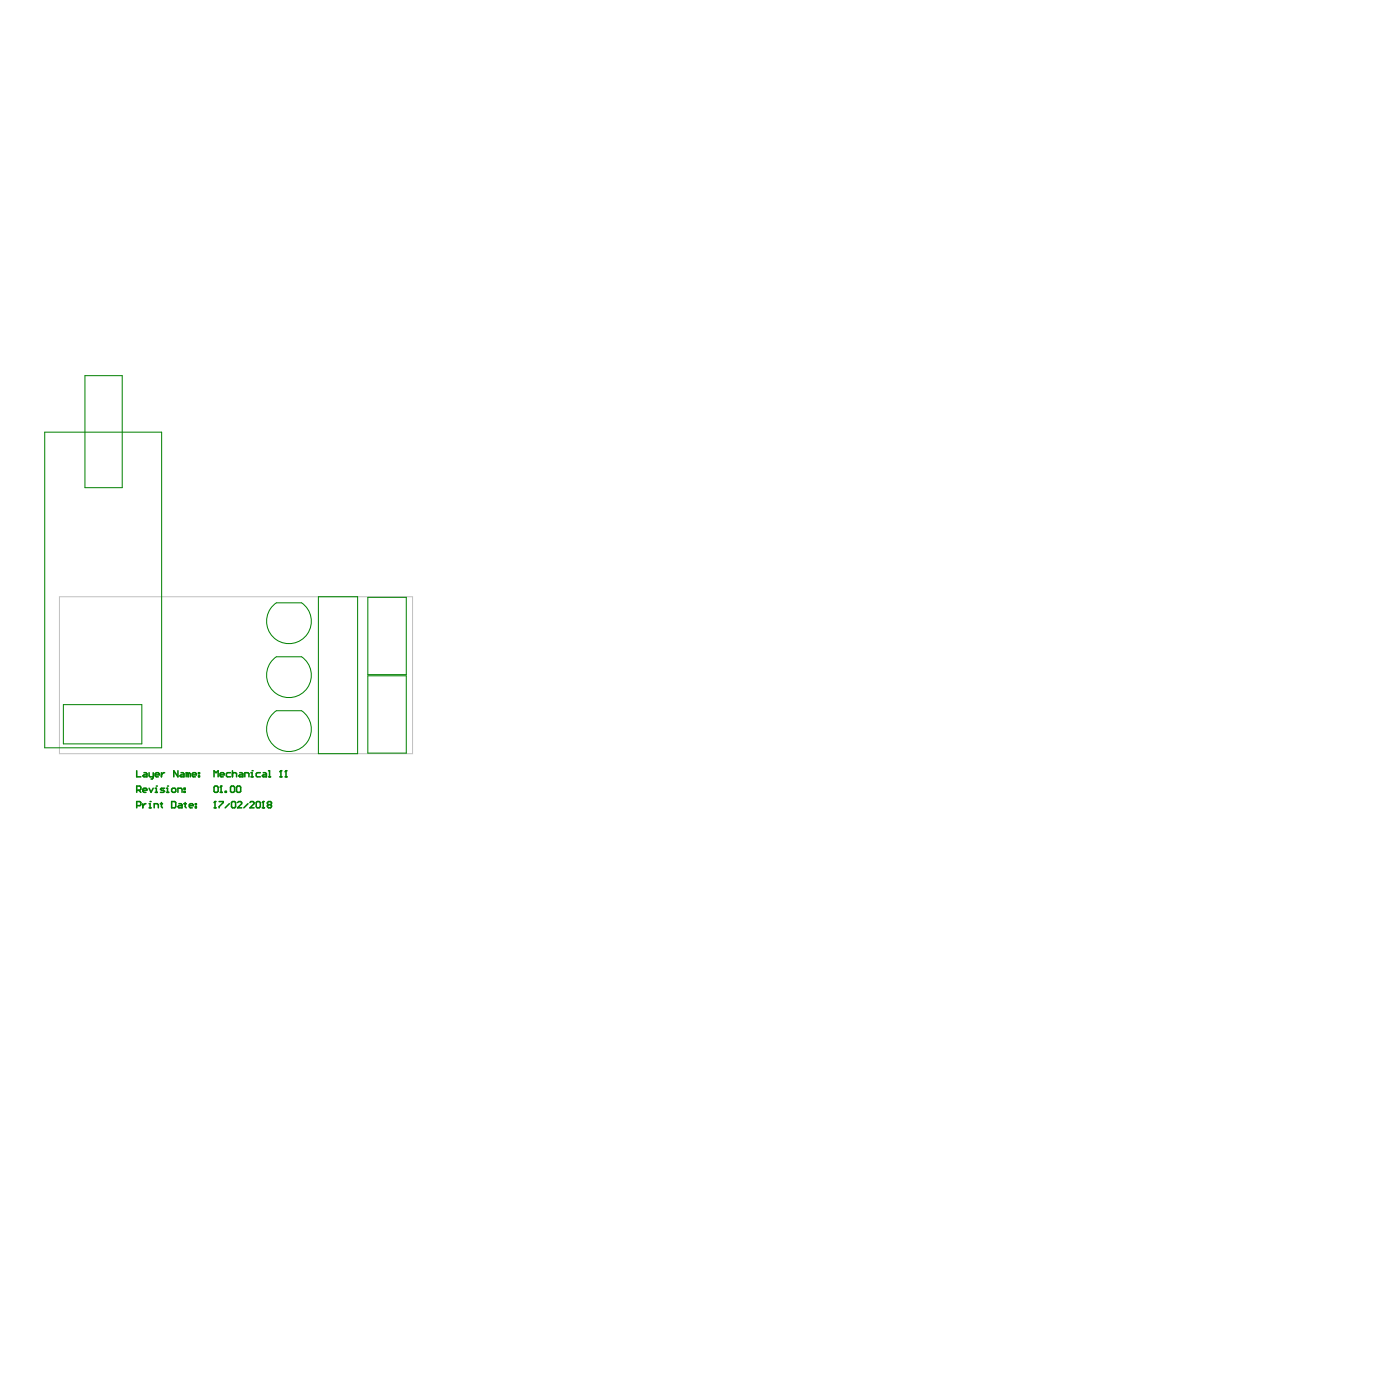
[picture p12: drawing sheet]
<svg xmlns="http://www.w3.org/2000/svg" width="96mm" height="96mm" viewBox="0 0 96 96" stroke-linecap="round" stroke-linejoin="round" font-family="sans-serif">
<path d="M4.1 40.9h24.2v10.8h-24.2z" fill="none" stroke="#c0c0c0" stroke-width=".07"/>
<path d="M3.1 29.6h8v21.7h-8zM5.8 25.7h2.6v7.7h-2.6zM4.3 48.3h5.4v2.7h-5.4zM18.7 49l.2-.3h1.8a1.53 1.53 0 0 1 .3 2.2 1.53 1.53 0 0 1-2.2 .3 1.53 1.53 0 0 1-.1-2.2zM18.8 41.4l.1-.1h1.8a1.53 1.53 0 0 1 .3 2.2 1.53 1.53 0 0 1-2.3 .2 1.53 1.53 0 0 1 .1-2.3zM18.9 45a1.53 1.53 0 0 0-.2 2.3 1.53 1.53 0 0 0 2.3 0 1.53 1.53 0 0 0-.3-2.3M18.9 45h1.8M21.8 40.9h2.7v10.8h-2.7zM25.2 40.9h2.6v5.3h-2.6zM25.2 46.3h2.6v5.3h-2.6z" fill="none" stroke="#008000" stroke-width=".07"/>
<g fill="none" stroke="#008000" stroke-width=".11">
<path d="M9.4 52.8v.4h.3M9.4 54.2l.3-.1-.1-.2h-.2v.4M9.4 55.2h.2l.1-.2-.3-.1v.5M9.5 54.2l.2 .1M9.8 54.2h.3l-.1-.2-.2 .1v.1l.2 .1M9.8 55.1v.3M9.9 53h.2v.2h-.2h-.1l.1-.1h.2M10 55.1l-.2 .1M10.2 55.1h.1v.3M10.2 55.4h.2M10.2 53v.2h.3M10.2 54l.2 .3 .1-.3"/>
<path d="M10.3 54.9h.1M10.5 53v.3l-.1 .1M10.6 55.4v-.3l.3 .1v.2M10.6 53.1h.3v-.1h-.3v.2h.3M10.6 54.3h.2M10.6 54h.1v.3M10.7 53.9h.1M11 55.1h.1M11.1 53v.2M11.1 55v.4M11.3 54l-.3 .1 .3 .1-.3 .1M11.3 53l-.2 .1"/>
<path d="M11.4 54.3h.2M11.4 54h.1v.3M11.5 53.9h.1M11.8 54.9l.2 .1v.4h-.2zM11.8 54.1l.2-.1v.2l-.2 .1zM12.2 54.3v-.3l.3 .1v.2M12.2 52.8v.4l-.3-.4v.4M12.3 55.1l.2 .1v.2h-.2l-.1-.1 .1-.1h.2M12.4 53h.2v.2h-.2h-.1l.1-.1h.2M12.6 55.1h.2M12.6 54l.1 .1zM12.6 54.2l.1 .1z"/>
<path d="M12.7 55l.1 .4M12.9 53h-.1v.2M12.9 53v.2M12.9 53h.1v.2M13 55.2h.2v-.1l-.2 .1v.2h.2M13.2 53.1h.3l-.1-.1h-.2v.2h.2M13.4 55.1l.1 .1zM13.4 55.3l.1 .1zM13.6 53.2h.1zM13.6 53h.1zM14.7 55.4h.1M14.7 53.2v-.4l.1 .2 .2-.2v.4"/>
<path d="M14.7 54.9h.1M14.7 53.9l.3 .1v.2l-.1 .1-.2-.1zM14.7 54.9v.5M14.7 54.9v.1M15 54.9h.3l-.3 .5M15.1 53.1h.3l-.1-.1h-.2v.2h.2M15.1 54.3h.1M15.2 53.9h.1M15.2 53.9v.4M15.2 53.9l-.1 .1M15.4 54.2l.1 .1zM15.7 55.1l-.3 .3"/>
<path d="M15.8 53h-.3l.1 .2h.2M15.9 53.9l.2 .1v.2l-.1 .1-.2-.1zM15.9 54.9l.2 .1v.4l-.2-.1zM15.9 53h.2l.1 .2M15.9 52.8v.4M16.3 55l.1-.1 .2 .1-.3 .4h.3M16.3 53.9l.2 .1-.1 .3-.2-.1zM16.4 53h.2v.2h-.2v-.1h.2M16.8 53.2v-.2h.3v.2M17 55.1l-.3 .3M17.1 55l.1-.1 .2 .1-.3 .4h.3M17.2 53.2h.1"/>
<path d="M17.2 53h.1v.2M17.3 52.8h.1M17.6 54.9l.2 .1v.3v.1l-.2-.1zM17.8 53h-.2v.2h.2M18 55.4h.1M18 54.9h.1M18 53h.3v.2h-.3v-.1h.3M18 54.9v.5M18 54.9v.1M18.4 55.2l-.1-.1 .1-.2 .2 .1-.1 .2M18.4 55.2h-.1l.1 .2 .2-.1-.1-.1M18.4 55.2h.1"/>
<path d="M18.4 53.2h.1M18.4 52.8h.1v.4M19.2 53.2h.1M19.3 52.8h.1M19.3 52.8v.4M19.3 52.8l-.1 .1M19.5 53.2h.2M19.6 52.8h.1M19.6 52.8v.4M19.6 52.8l-.1 .1"/>
</g>
</svg>
